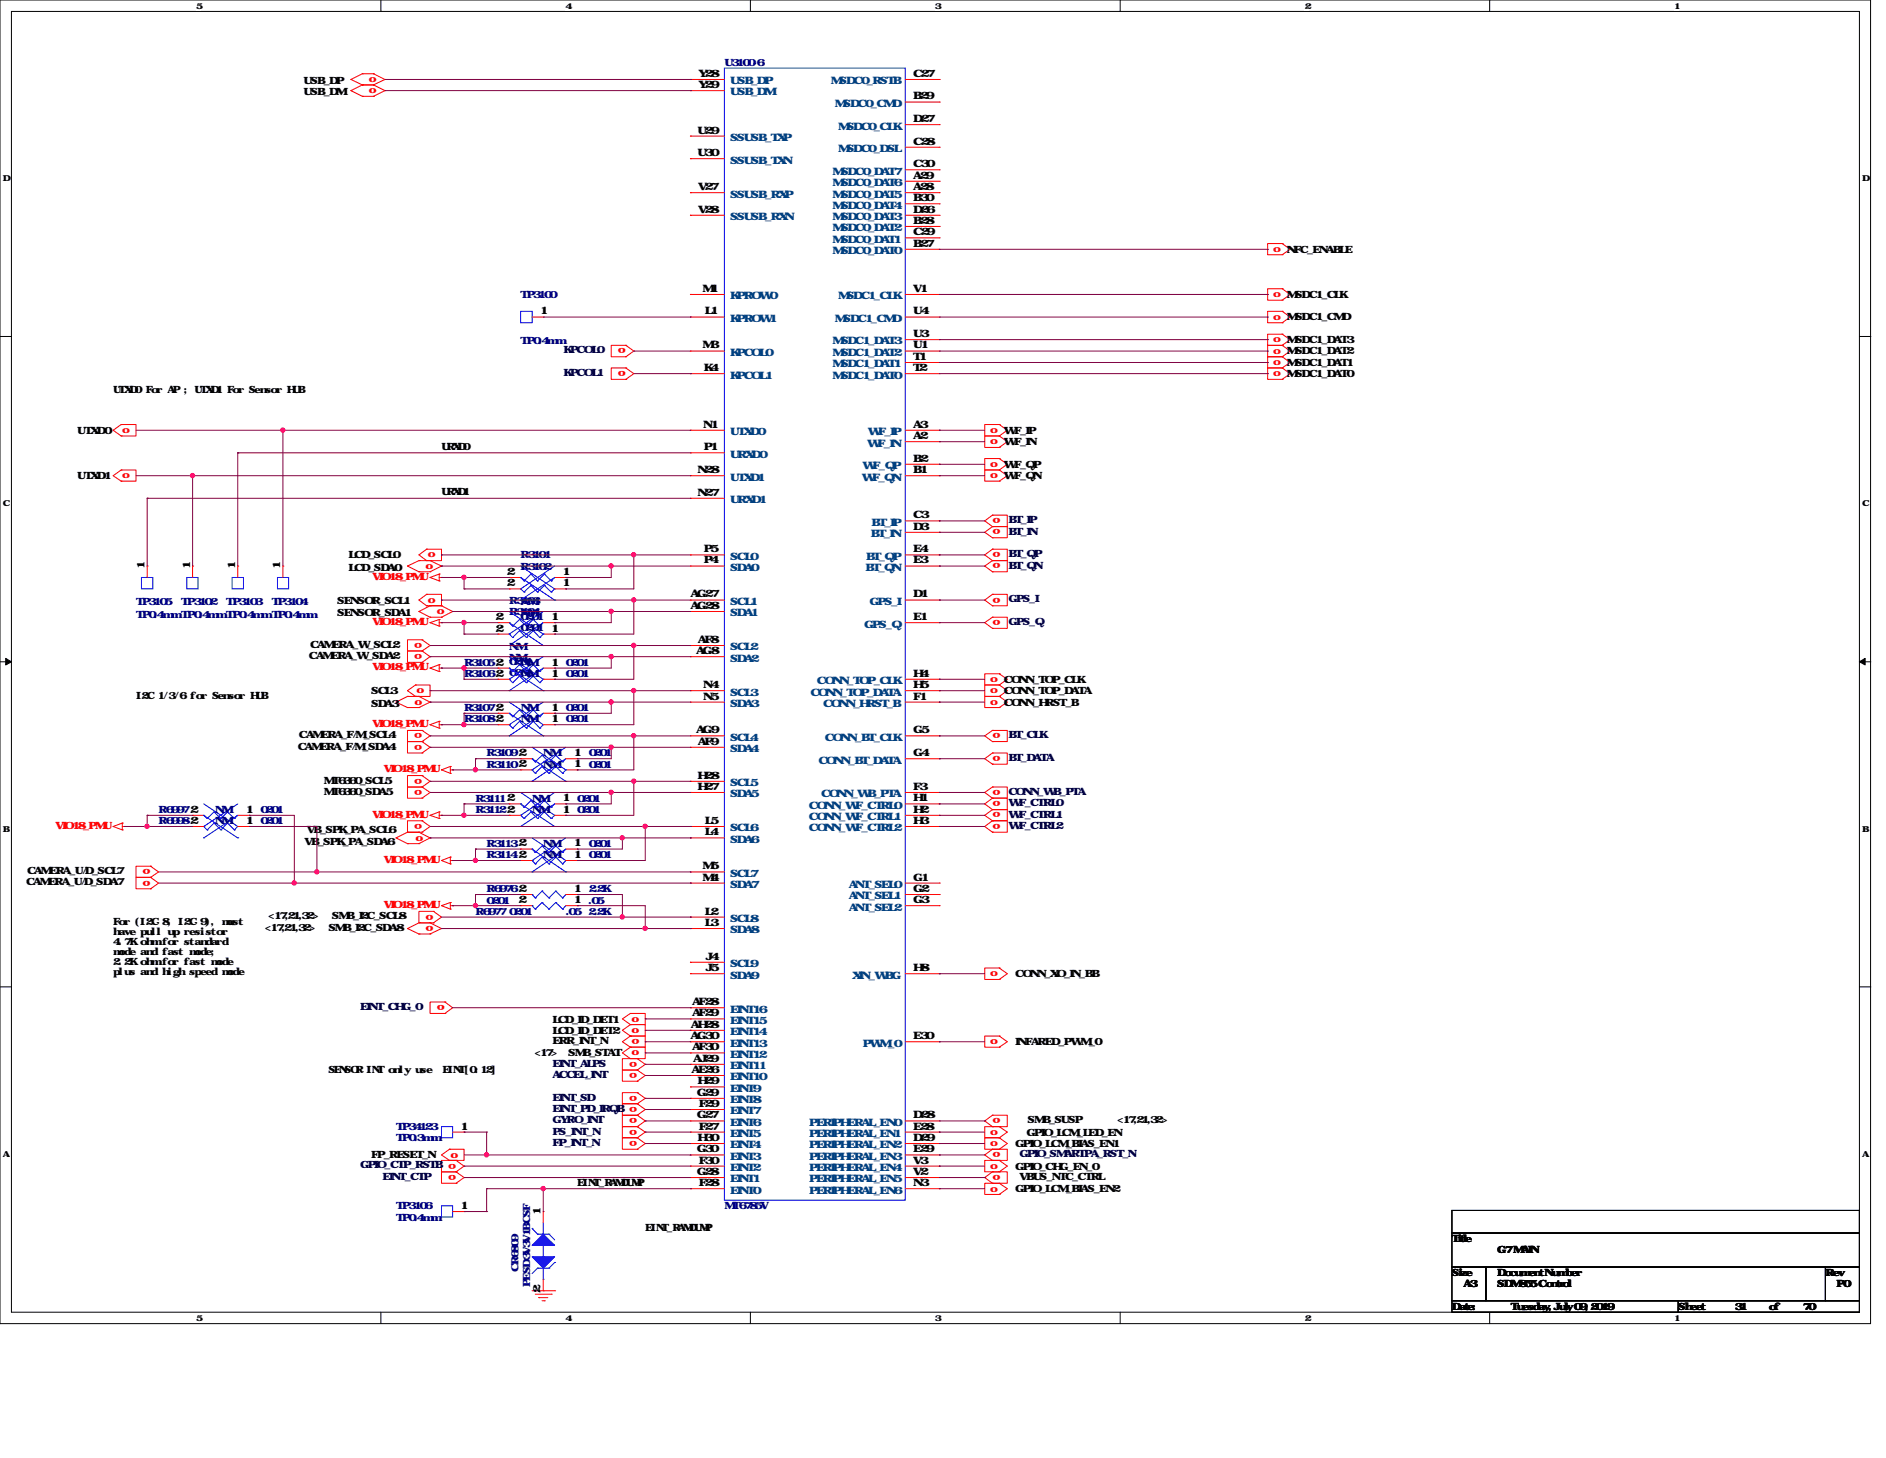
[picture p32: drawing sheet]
<svg xmlns="http://www.w3.org/2000/svg" width="279mm" height="216mm" viewBox="0 0 279 216" stroke-linecap="round" stroke-linejoin="round" font-family="sans-serif">
<defs><g id="words">
<g font-size="1.5">
<text x="103.5" y="11.4">Y28</text>
<text x="135.3" y="11.4">C27</text>
<text x="45" y="12.4">USB_DP</text>
<text x="45" y="14.1">USB_DM</text>
<text x="103.5" y="13">Y29</text>
<text x="135.3" y="14.7">B29</text>
<text x="103.3" y="19.8">U29</text>
<text x="103.3" y="23.1">U30</text>
<text x="135.3" y="18.1">D27</text>
<text x="135.3" y="21.4">C28</text>
<text x="103.4" y="28.2">V27</text>
<text x="135.3" y="24.8">C30</text>
<text x="135.3" y="26.5">A29</text>
<text x="135.3" y="28.2">A28</text>
<text x="135.3" y="29.8">B30</text>
<text x="103.4" y="31.5">V28</text>
<text x="135.3" y="31.5">D26</text>
<text x="135.3" y="33.1">B28</text>
<text x="135.3" y="34.8">C29</text>
<text x="135.3" y="36.5">B27</text>
<text x="190.6" y="37.4">NFC_ENABLE</text>
<text x="80" y="46.6">1</text>
<text x="104.1" y="43.2">M1</text>
<text x="104.4" y="46.6">L1</text>
<text x="135.3" y="43.2">V1</text>
<text x="135.3" y="46.6">U4</text>
<text x="190.6" y="44.1">MSDC1_CLK</text>
<text x="190.6" y="47.5">MSDC1_CMD</text>
<text x="104.1" y="51.6">M3</text>
<text x="135.3" y="49.9">U3</text>
<text x="135.3" y="51.6">U1</text>
<text x="135.3" y="53.3">T1</text>
<text x="190.6" y="50.8">MSDC1_DAT3</text>
<text x="190.6" y="52.5">MSDC1_DAT2</text>
<text x="16.8" y="58.3">UTXD0 For AP ; UTXD1 For Sensor HUB</text>
<text x="104.3" y="54.9">K4</text>
<text x="135.3" y="54.9">T2</text>
<text x="190.6" y="54.2">MSDC1_DAT1</text>
<text x="190.6" y="55.8">MSDC1_DAT0</text>
<text x="11.4" y="64.2">UTXD0</text>
<text x="104.2" y="63.3">N1</text>
<text x="135.3" y="63.3">A3</text>
<text x="135.3" y="65">A2</text>
<text x="148.7" y="64.2">WF_IP</text>
<text x="148.7" y="65.9">WF_IN</text>
<text x="11.4" y="71">UTXD1</text>
<text x="65.4" y="66.6">URXD0</text>
<text x="103.3" y="70.1">N28</text>
<text x="104.3" y="66.7">P1</text>
<text x="135.3" y="70.1">B1</text>
<text x="135.3" y="68.4">B2</text>
<text x="148.7" y="69.3">WF_QP</text>
<text x="148.7" y="71">WF_QN</text>
<text x="65.4" y="73.3">URXD1</text>
<text x="103.3" y="73.4">N27</text>
<text x="135.3" y="76.8">C3</text>
<text x="51.6" y="82.7">LCD_SCL0</text>
<text x="104.3" y="83.4">P4</text>
<text x="104.3" y="81.8">P5</text>
<text x="135.3" y="78.4">D3</text>
<text x="135.3" y="81.8">E4</text>
<text x="135.3" y="83.4">E3</text>
<text x="21.4" y="84.3" transform="rotate(-90 21.4 84.3)">1</text>
<text x="28.2" y="84.3" transform="rotate(-90 28.2 84.3)">1</text>
<text x="34.8" y="84.3" transform="rotate(-90 34.8 84.3)">1</text>
<text x="41.5" y="84.3" transform="rotate(-90 41.5 84.3)">1</text>
<text x="50" y="89.4">SENSOR_SCL1</text>
<text x="51.6" y="84.5">LCD_SDA0</text>
<text x="75.1" y="85.1">2</text>
<text x="75.1" y="86.8">2</text>
<text x="83.4" y="85.1">1</text>
<text x="83.4" y="86.8">1</text>
<text x="102.3" y="88.5">AG27</text>
<text x="135.3" y="88.5">D1</text>
<text x="45.9" y="95.9">CAMERA_W_SCL2</text>
<text x="50" y="91.2">SENSOR_SDA1</text>
<text x="73.4" y="93.5">2</text>
<text x="73.4" y="91.8">2</text>
<text x="81.7" y="93.5">1</text>
<text x="81.7" y="91.8">1</text>
<text x="102.3" y="90.2">AG28</text>
<text x="103.4" y="95.2">AF8</text>
<text x="135.3" y="91.8">E1</text>
<text x="45.8" y="97.6">CAMERA_W_SDA2</text>
<text x="73.4" y="98.6">2</text>
<text x="81.7" y="98.6">1</text>
<text x="81.7" y="100.2">1</text>
<text x="103.1" y="96.9">AG8</text>
<text x="104.2" y="101.9">N4</text>
<text x="135.3" y="100.2">H4</text>
<text x="135.3" y="101.9">H5</text>
<text x="148.7" y="101.1">CONN_TOP_CLK</text>
<text x="20.2" y="103.5">I2C 1/3/6 for Sensor HUB</text>
<text x="55" y="102.8">SCL3</text>
<text x="55" y="104.6">SDA3</text>
<text x="73.4" y="105.2">2</text>
<text x="81.7" y="105.2">1</text>
<text x="81.7" y="106.9">1</text>
<text x="104.2" y="103.6">N5</text>
<text x="135.3" y="103.6">F1</text>
<text x="148.7" y="102.8">CONN_TOP_DATA</text>
<text x="148.7" y="104.5">CONN_HRST_B</text>
<text x="44.1" y="111">CAMERA_F/M_SDA4</text>
<text x="44.3" y="109.3">CAMERA_F/M_SCL4</text>
<text x="76.8" y="113.6">2</text>
<text x="76.8" y="112">2</text>
<text x="85" y="113.6">1</text>
<text x="85" y="112">1</text>
<text x="103.1" y="108.6">AG9</text>
<text x="103.4" y="110.3">AF9</text>
<text x="135.3" y="108.6">G5</text>
<text x="135.3" y="112">G4</text>
<text x="48" y="116">MT6360_SCL5</text>
<text x="48" y="117.7">MT6360_SDA5</text>
<text x="75.1" y="118.7">2</text>
<text x="83.4" y="118.7">1</text>
<text x="103.3" y="117">H27</text>
<text x="103.3" y="115.3">H28</text>
<text x="135.3" y="117">F3</text>
<text x="135.3" y="118.7">H1</text>
<text x="28.2" y="120.4">2</text>
<text x="36.4" y="120.4">1</text>
<text x="36.4" y="122">1</text>
<text x="45.1" y="125.1">VB_SPK_PA_SDA6</text>
<text x="45.5" y="123.4">VB_SPK_PA_SCL6</text>
<text x="75.1" y="120.4">2</text>
<text x="76.8" y="125.3">2</text>
<text x="83.4" y="120.4">1</text>
<text x="85" y="125.3">1</text>
<text x="104.4" y="123.7">L4</text>
<text x="104.4" y="122">L5</text>
<text x="135.3" y="120.4">H2</text>
<text x="135.3" y="122">H3</text>
<text x="3.9" y="131.1">CAMERA_U/D_SDA7</text>
<text x="4" y="129.5">CAMERA_U/D_SCL7</text>
<text x="76.8" y="127">2</text>
<text x="85" y="127">1</text>
<text x="104.1" y="128.7">M5</text>
<text x="104.1" y="130.4">M4</text>
<text x="135.3" y="130.4">G1</text>
<text x="16.8" y="137">For (I2C-8, I2C-9), m</text>
<text x="33.7" y="137">ust</text>
<text x="39.2" y="137.8">&lt;17,21,32&gt;</text>
<text x="39.8" y="136.1">&lt;17,21,32&gt;</text>
<text x="48.6" y="137.8">SMB_I2C_SDA8</text>
<text x="49.1" y="136.1">SMB_I2C_SCL8</text>
<text x="76.8" y="133.7">2</text>
<text x="85" y="132.1">1</text>
<text x="85" y="133.7">1</text>
<text x="104.4" y="135.4">L2</text>
<text x="104.4" y="137.1">L3</text>
<text x="135.3" y="132.1">G2</text>
<text x="135.3" y="133.7">G3</text>
<text x="16.8" y="138.5">have pull up resistor</text>
<text x="16.8" y="140">4.7K ohmfor standard</text>
<text x="16.8" y="141.5">m</text>
<text x="16.8" y="143">2.2K ohmfor fast m</text>
<text x="17.6" y="141.5">ode and fast m</text>
<text x="28.8" y="141.5">ode;</text>
<text x="32" y="143">ode</text>
<text x="104.5" y="142.1">J4</text>
<text x="104.5" y="143.8">J5</text>
<text x="135.3" y="143.8">H8</text>
<text x="16.8" y="144.4">plus and high speed m</text>
<text x="33.7" y="144.4">ode</text>
<text x="102.5" y="148.8">AF28</text>
<text x="150.4" y="144.7">CONN_XO_IN_BB</text>
<text x="81.8" y="151.4">LCD_ID_DET1</text>
<text x="81.8" y="153.1">LCD_ID_DET2</text>
<text x="81.8" y="154.6">ERR_INT_N</text>
<text x="102.3" y="153.9">AG30</text>
<text x="102.4" y="152.2">AH28</text>
<text x="102.5" y="150.5">AF29</text>
<text x="102.5" y="155.5">AF30</text>
<text x="135.3" y="153.9">E30</text>
<text x="150.4" y="154.8">INFARED_PWM_0</text>
<text x="48.6" y="158.8">SENSOR INT only use</text>
<text x="65.5" y="158.8">EINT[0:12]</text>
<text x="79.2" y="156.4">&lt;17&gt;</text>
<text x="84.2" y="156.4">SMB_STAT</text>
<text x="102.4" y="158.9">AE26</text>
<text x="102.7" y="157.2">AJ29</text>
<text x="103.3" y="160.6">H29</text>
<text x="68.2" y="167.3">1</text>
<text x="103.3" y="162.3">G29</text>
<text x="103.3" y="165.6">G27</text>
<text x="103.5" y="163.9">F29</text>
<text x="103.5" y="167.3">F27</text>
<text x="135.3" y="165.6">D28</text>
<text x="135.3" y="167.3">E28</text>
<text x="152.2" y="166.3">SMB_SUSP</text>
<text x="165.5" y="166.3">&lt;17,21,32&gt;</text>
<text x="55" y="171.5">FP_RESET_N</text>
<text x="103.3" y="170.6">G30</text>
<text x="103.3" y="174">G28</text>
<text x="103.3" y="169">H30</text>
<text x="103.5" y="172.3">F30</text>
<text x="135.3" y="169">D29</text>
<text x="135.3" y="170.6">E29</text>
<text x="135.3" y="172.3">V3</text>
<text x="135.3" y="174">V2</text>
<text x="150.4" y="169.8">GPIO_LCM_BIAS_EN1</text>
<text x="150.4" y="173.2">GPIO_CHG_EN_0</text>
<text x="152.1" y="168.2">GPIO_LCM_LED_EN</text>
<text x="68.2" y="179">1</text>
<text x="80.1" y="179.9" transform="rotate(-90 80.1 179.9)">1</text>
<text x="85.5" y="175.6">EINT_RAMDUMP</text>
<text x="103.5" y="175.6">F28</text>
<text x="135.3" y="175.6">N3</text>
<text x="150.4" y="176.6">GPIO_LCM_BIAS_EN2</text>
<text x="151" y="174.7">VBUS_NTC_CTRL</text>
<text x="95.6" y="182.3">EINT_RAMDUMP</text>
<text x="215.1" y="183.9">Title</text>
<text x="221.8" y="185.6">G7 MAIN</text>
<text x="80.1" y="191.5" transform="rotate(-90 80.1 191.5)">2</text>
<text x="215.1" y="189">Size</text>
<text x="216.8" y="190.6">A3</text>
<text x="221.8" y="190.6">SDM855 Control</text>
<text x="221.8" y="189">Document Number</text>
<text x="270.4" y="189">Rev</text>
<text x="272.1" y="190.6">P0</text>
<text x="215.1" y="194">Date:</text>
<text x="223.8" y="194">Tuesday, July 09, 2019</text>
<text x="248.6" y="194">Sheet</text>
<text x="257" y="194">31</text>
<text x="262" y="194">of</text>
<text x="267.1" y="194">70</text>
</g>
<g font-size="1.5" fill="#000080">
<text x="107.3" y="9.7">U3100-6</text>
<text x="77.1" y="44.1">TP3100</text>
<text x="77.1" y="51">TP0.4mm</text>
<text x="77.1" y="82.7">R3101</text>
<text x="20.2" y="89.5">TP3105</text>
<text x="26.8" y="89.5">TP3102</text>
<text x="33.5" y="89.5">TP3103</text>
<text x="40.3" y="89.5">TP3104</text>
<text x="75.4" y="89.4">R3103</text>
<text x="77.1" y="89.5">NM</text>
<text x="77.1" y="84.4">R3102</text>
<text x="20.2" y="91.6">TP0.4mmTP0.4mmTP0.4mm TP0.4mm</text>
<text x="75.4" y="91.1">R3104</text>
<text x="77.1" y="91.7">0201</text>
<text x="77.1" y="91.2">NM</text>
<text x="77.1" y="93.4">0201</text>
<text x="68.7" y="98.6">R3105</text>
<text x="68.7" y="100.3">R31062</text>
<text x="75.4" y="97.9">NM</text>
<text x="75.4" y="100.1">0201</text>
<text x="75.4" y="96.3">NM</text>
<text x="75.4" y="98.4">0201</text>
<text x="77.1" y="98.6">NM</text>
<text x="77.1" y="100.3">NM</text>
<text x="83.8" y="98.6">0201</text>
<text x="83.8" y="100.3">0201</text>
<text x="68.7" y="105.3">R3107</text>
<text x="68.7" y="107">R31082</text>
<text x="77.1" y="105.3">NM</text>
<text x="77.1" y="107">NM</text>
<text x="83.8" y="105.3">0201</text>
<text x="83.8" y="107">0201</text>
<text x="72.1" y="113.7">R3110</text>
<text x="72.1" y="112">R3109</text>
<text x="80.5" y="113.7">NM</text>
<text x="80.5" y="112">NM</text>
<text x="87.2" y="113.7">0201</text>
<text x="87.2" y="112">0201</text>
<text x="70.4" y="118.7">R3111</text>
<text x="78.8" y="118.7">NM</text>
<text x="85.5" y="118.7">0201</text>
<text x="23.5" y="120.4">R6997</text>
<text x="23.5" y="122.1">R69982</text>
<text x="31.9" y="120.4">NM</text>
<text x="31.9" y="122.1">NM</text>
<text x="38.6" y="120.4">0201</text>
<text x="38.6" y="122.1">0201</text>
<text x="70.4" y="120.4">R3112</text>
<text x="72.1" y="125.4">R3113</text>
<text x="78.8" y="120.4">NM</text>
<text x="80.5" y="125.4">NM</text>
<text x="85.5" y="120.4">0201</text>
<text x="87.2" y="125.4">0201</text>
<text x="72.1" y="127.1">R3114</text>
<text x="80.5" y="127.1">NM</text>
<text x="87.2" y="127.1">0201</text>
<text x="70.4" y="135.5">R6977</text>
<text x="72.1" y="132.1">R69762</text>
<text x="72.1" y="133.8">0201</text>
<text x="75.4" y="135.5">0201</text>
<text x="83.8" y="135.5">.05</text>
<text x="87.2" y="135.5">2.2K</text>
<text x="87.2" y="133.8">.05</text>
<text x="87.2" y="132.1">2.2K</text>
<text x="58.7" y="167.3">TP34123</text>
<text x="58.7" y="169">TP0.3mm</text>
<text x="58.7" y="179.1">TP3106</text>
<text x="107.3" y="179.1">MT6785V</text>
<text x="58.7" y="180.8">TP0.4mm</text>
<text x="76.8" y="188.4" transform="rotate(-90 76.8 188.4)">CR6809</text>
<text x="78.5" y="190.6" transform="rotate(-90 78.5 190.6)">PESD3V3V1BCSF</text>
</g>
<g font-size="1.5" fill="#f00">
<text x="54.7" y="12.2">o</text>
<text x="54.7" y="13.8">o</text>
<text x="188.6" y="37.3">o</text>
<text x="188.6" y="44">o</text>
<text x="188.6" y="47.3">o</text>
<text x="92.7" y="51.6" transform="rotate(-180 92.7 51.6)">o</text>
<text x="188.6" y="50.7">o</text>
<text x="188.6" y="52.4">o</text>
<text x="92.7" y="54.9" transform="rotate(-180 92.7 54.9)">o</text>
<text x="188.6" y="54.1">o</text>
<text x="188.6" y="55.7">o</text>
<text x="18.1" y="64.1">o</text>
<text x="146.7" y="64.1">o</text>
<text x="146.7" y="65.8">o</text>
<text x="18.1" y="70.8">o</text>
<text x="146.7" y="69.1">o</text>
<text x="146.7" y="70.8">o</text>
<text x="148.2" y="76.8" transform="rotate(-180 148.2 76.8)">o</text>
<text x="63.4" y="82.6">o</text>
<text x="148.2" y="78.4" transform="rotate(-180 148.2 78.4)">o</text>
<text x="148.2" y="81.8" transform="rotate(-180 148.2 81.8)">o</text>
<text x="148.2" y="83.4" transform="rotate(-180 148.2 83.4)">o</text>
<text x="55.2" y="85.9">VIO18_PMU</text>
<text x="63" y="84.2">o</text>
<text x="63.4" y="89.2">o</text>
<text x="148.2" y="88.5" transform="rotate(-180 148.2 88.5)">o</text>
<text x="55.2" y="92.6">VIO18_PMU</text>
<text x="62.5" y="95.2" transform="rotate(-180 62.5 95.2)">o</text>
<text x="64.7" y="90.9">o</text>
<text x="148.2" y="91.8" transform="rotate(-180 148.2 91.8)">o</text>
<text x="55.2" y="99.3">VIO18_PMU</text>
<text x="62.5" y="96.9" transform="rotate(-180 62.5 96.9)">o</text>
<text x="146.7" y="101">o</text>
<text x="55.2" y="107.7">VIO18_PMU</text>
<text x="61.4" y="104.4">o</text>
<text x="61.7" y="102.7">o</text>
<text x="146.7" y="102.7">o</text>
<text x="146.7" y="104.4">o</text>
<text x="62.5" y="108.6" transform="rotate(-180 62.5 108.6)">o</text>
<text x="62.5" y="110.3" transform="rotate(-180 62.5 110.3)">o</text>
<text x="148.2" y="108.6" transform="rotate(-180 148.2 108.6)">o</text>
<text x="148.2" y="111.9" transform="rotate(-180 148.2 111.9)">o</text>
<text x="56.9" y="114.3">VIO18_PMU</text>
<text x="62.5" y="115.3" transform="rotate(-180 62.5 115.3)">o</text>
<text x="62.5" y="117" transform="rotate(-180 62.5 117)">o</text>
<text x="148.2" y="117" transform="rotate(-180 148.2 117)">o</text>
<text x="148.2" y="118.7" transform="rotate(-180 148.2 118.7)">o</text>
<text x="8.2" y="122.7">VIO18_PMU</text>
<text x="55.2" y="121.1">VIO18_PMU</text>
<text x="61.6" y="124.5">o</text>
<text x="62.5" y="122" transform="rotate(-180 62.5 122)">o</text>
<text x="148.2" y="120.3" transform="rotate(-180 148.2 120.3)">o</text>
<text x="148.2" y="122" transform="rotate(-180 148.2 122)">o</text>
<text x="22.3" y="128.7" transform="rotate(-180 22.3 128.7)">o</text>
<text x="22.3" y="130.4" transform="rotate(-180 22.3 130.4)">o</text>
<text x="56.9" y="127.8">VIO18_PMU</text>
<text x="56.9" y="134.5">VIO18_PMU</text>
<text x="64.2" y="135.4" transform="rotate(-180 64.2 135.4)">o</text>
<text x="64.2" y="137.1" transform="rotate(-180 64.2 137.1)">o</text>
<text x="65.9" y="148.8" transform="rotate(-180 65.9 148.8)">o</text>
<text x="146.7" y="144.6">o</text>
<text x="93.6" y="151.3">o</text>
<text x="93.6" y="153">o</text>
<text x="94.7" y="153.8" transform="rotate(-180 94.7 153.8)">o</text>
<text x="146.7" y="154.6">o</text>
<text x="93.6" y="156.3">o</text>
<text x="94.4" y="157.2" transform="rotate(-180 94.4 157.2)">o</text>
<text x="94.4" y="158.9" transform="rotate(-180 94.4 158.9)">o</text>
<text x="94.4" y="162.2" transform="rotate(-180 94.4 162.2)">o</text>
<text x="94.4" y="163.9" transform="rotate(-180 94.4 163.9)">o</text>
<text x="94.4" y="165.6" transform="rotate(-180 94.4 165.6)">o</text>
<text x="94.4" y="167.3" transform="rotate(-180 94.4 167.3)">o</text>
<text x="148.2" y="165.6" transform="rotate(-180 148.2 165.6)">o</text>
<text x="66.7" y="171.4">o</text>
<text x="67.6" y="172.3" transform="rotate(-180 67.6 172.3)">o</text>
<text x="67.6" y="174" transform="rotate(-180 67.6 174)">o</text>
<text x="94.4" y="169" transform="rotate(-180 94.4 169)">o</text>
<text x="146.7" y="168.1">o</text>
<text x="146.7" y="169.7">o</text>
<text x="146.7" y="173.1">o</text>
<text x="148.2" y="170.6" transform="rotate(-180 148.2 170.6)">o</text>
<text x="148.2" y="174" transform="rotate(-180 148.2 174)">o</text>
<text x="146.7" y="176.4">o</text>
</g>
<g font-size="1.5" fill="#004080">
<text x="108.2" y="12.5">USB_DP</text>
<text x="108.2" y="14.1">USB_DM</text>
<text x="123.1" y="12.5">MSDC0_RSTB</text>
<text x="123.7" y="15.8">MSDC0_CMD</text>
<text x="108.2" y="20.9">SSUSB_TXP</text>
<text x="124.2" y="19.2">MSDC0_CLK</text>
<text x="124.2" y="22.5">MSDC0_DSL</text>
<text x="108.2" y="24.2">SSUSB_TXN</text>
<text x="108.2" y="29.3">SSUSB_RXP</text>
<text x="123.3" y="25.9">MSDC0_DAT7</text>
<text x="123.3" y="27.6">MSDC0_DAT6</text>
<text x="123.3" y="29.3">MSDC0_DAT5</text>
<text x="108.2" y="32.6">SSUSB_RXN</text>
<text x="123.3" y="30.9">MSDC0_DAT4</text>
<text x="123.3" y="32.6">MSDC0_DAT3</text>
<text x="123.3" y="34.2">MSDC0_DAT2</text>
<text x="123.3" y="35.9">MSDC0_DAT1</text>
<text x="123.3" y="37.6">MSDC0_DAT0</text>
<text x="108.2" y="44.3">KPROW0</text>
<text x="108.2" y="47.7">KPROW1</text>
<text x="123.7" y="47.7">MSDC1_CMD</text>
<text x="124.2" y="44.3">MSDC1_CLK</text>
<text x="108.2" y="52.7">KPCOL0</text>
<text x="123.3" y="51">MSDC1_DAT3</text>
<text x="123.3" y="52.7">MSDC1_DAT2</text>
<text x="108.2" y="56">KPCOL1</text>
<text x="123.3" y="54.4">MSDC1_DAT1</text>
<text x="123.3" y="56">MSDC1_DAT0</text>
<text x="108.2" y="64.4">UTXD0</text>
<text x="128.6" y="64.4">WF_IP</text>
<text x="108.2" y="67.8">URXD0</text>
<text x="108.2" y="71.2">UTXD1</text>
<text x="127.7" y="71.2">WF_QN</text>
<text x="127.8" y="69.5">WF_QP</text>
<text x="128.5" y="66.1">WF_IN</text>
<text x="108.2" y="74.5">URXD1</text>
<text x="129.1" y="77.9">BT_IP</text>
<text x="108.2" y="82.9">SCL0</text>
<text x="128.3" y="82.9">BT_QP</text>
<text x="129" y="79.5">BT_IN</text>
<text x="108.2" y="84.5">SDA0</text>
<text x="108.2" y="89.6">SCL1</text>
<text x="128.2" y="84.5">BT_QN</text>
<text x="128.8" y="89.6">GPS_I</text>
<text x="108.2" y="91.3">SDA1</text>
<text x="128" y="92.9">GPS_Q</text>
<text x="108.2" y="96.3">SCL2</text>
<text x="108.2" y="98">SDA2</text>
<text x="121" y="101.3">CONN_TOP_CLK</text>
<text x="108.2" y="104.7">SDA3</text>
<text x="108.2" y="103">SCL3</text>
<text x="120.1" y="103">CONN_TOP_DATA</text>
<text x="122" y="104.7">CONN_HRST_B</text>
<text x="108.2" y="111.4">SDA4</text>
<text x="108.2" y="109.7">SCL4</text>
<text x="121.2" y="113.1">CONN_BT_DATA</text>
<text x="122.2" y="109.7">CONN_BT_CLK</text>
<text x="108.2" y="118.1">SDA5</text>
<text x="108.2" y="116.4">SCL5</text>
<text x="119.8" y="119.8">CONN_WF_CTRL0</text>
<text x="121.7" y="118.1">CONN_WB_PTA</text>
<text x="108.2" y="124.8">SDA6</text>
<text x="108.2" y="123.1">SCL6</text>
<text x="119.8" y="121.5">CONN_WF_CTRL1</text>
<text x="119.8" y="123.1">CONN_WF_CTRL2</text>
<text x="108.2" y="129.8">SCL7</text>
<text x="108.2" y="131.5">SDA7</text>
<text x="125.7" y="131.5">ANT_SEL0</text>
<text x="108.2" y="136.5">SCL8</text>
<text x="125.7" y="133.2">ANT_SEL1</text>
<text x="125.7" y="134.8">ANT_SEL2</text>
<text x="108.2" y="138.2">SDA8</text>
<text x="108.2" y="143.2">SCL9</text>
<text x="108.2" y="149.9">EINT16</text>
<text x="108.2" y="144.9">SDA9</text>
<text x="126.2" y="144.9">XIN_WBG</text>
<text x="108.2" y="151.6">EINT15</text>
<text x="108.2" y="153.3">EINT14</text>
<text x="108.2" y="155">EINT13</text>
<text x="127.8" y="155">PWM_0</text>
<text x="108.2" y="156.6">EINT12</text>
<text x="108.2" y="158.3">EINT11</text>
<text x="108.2" y="160">EINT10</text>
<text x="108.2" y="161.7">EINT9</text>
<text x="108.2" y="163.4">EINT8</text>
<text x="108.2" y="165">EINT7</text>
<text x="108.2" y="166.7">EINT6</text>
<text x="119.9" y="166.7">PERIPHERAL_EN0</text>
<text x="108.2" y="168.4">EINT5</text>
<text x="108.2" y="170.1">EINT4</text>
<text x="108.2" y="171.7">EINT3</text>
<text x="108.2" y="173.4">EINT2</text>
<text x="119.9" y="168.4">PERIPHERAL_EN1</text>
<text x="119.9" y="170.1">PERIPHERAL_EN2</text>
<text x="119.9" y="171.7">PERIPHERAL_EN3</text>
<text x="119.9" y="173.4">PERIPHERAL_EN4</text>
<text x="108.2" y="175.1">EINT1</text>
<text x="108.2" y="176.7">EINT0</text>
<text x="119.9" y="175.1">PERIPHERAL_EN5</text>
<text x="119.9" y="176.7">PERIPHERAL_EN6</text>
</g>
<g font-size="1.5" fill="#000040">
<text x="83.5" y="52.3">KPCOL0</text>
<text x="83.5" y="55.7">KPCOL1</text>
<text x="149.4" y="77.5">BT_IP</text>
<text x="149.4" y="79.2">BT_IN</text>
<text x="149.4" y="82.5">BT_QP</text>
<text x="149.4" y="84.2">BT_QN</text>
<text x="149.4" y="89.2">GPS_I</text>
<text x="149.4" y="92.6">GPS_Q</text>
<text x="149.4" y="109.3">BT_CLK</text>
<text x="149.4" y="112.7">BT_DATA</text>
<text x="149.4" y="117.7">CONN_WB_PTA</text>
<text x="149.4" y="119.4">WF_CTRL0</text>
<text x="149.4" y="121.1">WF_CTRL1</text>
<text x="149.4" y="122.7">WF_CTRL2</text>
<text x="53.3" y="149.6">EINT_CHG_0</text>
<text x="81.8" y="157.9">EINT_ALPS</text>
<text x="81.8" y="159.6">ACCEL_INT</text>
<text x="81.8" y="163">EINT_SD</text>
<text x="81.8" y="164.6">EINT_PD_IRQB</text>
<text x="81.8" y="166.3">GYRO_INT</text>
<text x="53.3" y="173">GPIO_CTP_RSTB</text>
<text x="81.8" y="169.7">FP_INT_N</text>
<text x="81.8" y="168">PS_INT_N</text>
<text x="151" y="171.4">GPIO_SMARTPA_RST_N</text>
<text x="56.7" y="174.7">EINT_CTP</text>
</g>
<g font-size="1.2">
<text x="29" y="1.3">5</text>
<text x="83.8" y="1.3">4</text>
<text x="138.5" y="1.3">3</text>
<text x="193.3" y="1.3">2</text>
<text x="248" y="1.3">1</text>
<text x=".4" y="26.8">D</text>
<text x="275.9" y="26.8">D</text>
<text x=".4" y="75">C</text>
<text x="275.9" y="75">C</text>
<text x=".4" y="123.1">B</text>
<text x="275.9" y="123.1">B</text>
<text x=".4" y="171.3">A</text>
<text x="275.9" y="171.3">A</text>
<text x="29" y="195.6">5</text>
<text x="83.8" y="195.6">4</text>
<text x="138.5" y="195.6">3</text>
<text x="193.3" y="195.6">2</text>
<text x="248" y="195.6">1</text>
</g>
</g></defs>
<path d="M0 0h277.1v196h-277.1zM1.7 1.7h273.8v192.6h-273.8z" fill="none" stroke="#000" stroke-width=".15"/>
<g fill="#fff">
<path d="M29 .2h.7v1.3h-.7z"/>
<path d="M29 194.5h.7v1.3h-.7z"/>
</g>
<path d="M56.4 0v1.7M56.4 194.3v1.7" fill="none" stroke="#000" stroke-width=".15"/>
<g fill="#fff">
<path d="M83.8 .2h.6v1.3h-.6z"/>
<path d="M83.8 194.5h.6v1.3h-.6z"/>
</g>
<path d="M111.2 0v1.7M111.2 194.3v1.7" fill="none" stroke="#000" stroke-width=".15"/>
<g fill="#fff">
<path d="M138.5 .2h.6v1.3h-.6z"/>
<path d="M138.5 194.5h.6v1.3h-.6z"/>
</g>
<path d="M165.9 0v1.7M165.9 194.3v1.7" fill="none" stroke="#000" stroke-width=".15"/>
<g fill="#fff">
<path d="M193.3 .2h.6v1.3h-.6z"/>
<path d="M193.3 194.5h.6v1.3h-.6z"/>
</g>
<path d="M220.7 0v1.7M220.7 194.3v1.7" fill="none" stroke="#000" stroke-width=".15"/>
<g fill="#fff">
<path d="M248 .2h.7v1.3h-.7z"/>
<path d="M248 194.5h.7v1.3h-.7z"/>
<path d="M.4 25.7h.9v1.4h-.9z"/>
<path d="M275.9 25.7h.8v1.4h-.8z"/>
<path d="M.4 73.9h.9v1.3h-.9z"/>
<path d="M275.9 73.9h.8v1.3h-.8z"/>
</g>
<path d="M0 49.8h1.7M275.5 49.8h1.7" fill="none" stroke="#000" stroke-width=".15"/>
<g fill="#fff">
<path d="M.4 122h.8v1.4h-.8z"/>
<path d="M275.9 122h.7v1.4h-.7z"/>
</g>
<path d="M0 98h1.7M275.5 98h1.7" fill="none" stroke="#000" stroke-width=".15"/>
<path d="M.8 97.5l.9 .5-.9 .5zM275.5 98l.8-.5v1z" fill="#000" stroke="#000" stroke-width=".15"/>
<g fill="#fff">
<path d="M.4 170.2h.8v1.3h-.8z"/>
<path d="M275.9 170.2h.7v1.3h-.7z"/>
</g>
<path d="M0 146.1h1.7M275.5 146.1h1.7M215.1 179.2h60.4v3.4h-60.4zM215.1 182.6h60.4v5h-60.4zM215.1 187.6h5v5h-5zM215.1 192.6h33.5v1.7h-33.5zM220.1 187.6h50.3v5h-50.3zM248.6 192.6h26.9v1.7h-26.9zM270.4 187.6h5.1v5h-5.1z" fill="none" stroke="#000" stroke-width=".15"/>
<g fill="none" stroke="#f00" stroke-width=".15">
<path d="M52 11.8h.1M52 13.4h.1M52 11.8l1.7 .8M52 13.4l1.7 .9M53.7 10.9h.1M53.7 12.6h.1M53.7 14.3h.1M53.7 10.9h1.6M53.7 10.9l-1.7 .9M53.7 12.6h1.6M53.7 12.6l-1.7 .8M53.7 14.3h1.6"/>
<path d="M55.3 10.9h.1M55.3 12.6h.1M55.3 14.3h.1M55.3 10.9l1.7 .9M55.3 12.6l1.7 .8M57 11.8h.1M57 13.4h.1M57 11.8l-1.7 .8M57 13.4l-1.7 .9M102.3 11.8h.1M102.3 13.4h.1M102.3 11.8h5"/>
<path d="M102.3 13.4h5M134.1 11.8h5M134.1 15.1h5M134.1 18.5h5M139.1 11.8h.1M139.1 15.1h.1M139.1 18.5h.1M102.3 20.2h.1M102.3 23.5h.1M102.3 28.5h.1M102.3 31.9h.1M102.3 28.5h5"/>
<path d="M102.3 31.9h5M102.3 20.2h5M102.3 23.5h5M134.1 21.8h5M134.1 25.1h5M134.1 26.8h5M134.1 28.5h5M134.1 30.2h5M134.1 31.9h5M134.1 33.5h5M134.1 35.2h5M134.1 36.9h5"/>
<path d="M139.1 21.8h.1M139.1 25.1h.1M139.1 26.8h.1M139.1 28.5h.1M139.1 30.2h.1M139.1 31.9h.1M139.1 33.5h.1M139.1 35.2h.1M139.1 36.9h.1M189.9 36.1h.1M189.9 37.7h.1M189.9 36.1h-2.1v1.6h2.1"/>
<path d="M189.9 36.1l1.2 .8-1.2 .8M78.8 46.9h1.7M80.5 46.9h.1M92.7 52.8h.1M92.7 51.1h.1M92.7 51.1h-2.1v1.7h2.1M92.7 56.2h.1M92.7 54.5h.1M92.7 54.5h-2.1v1.7h2.1M92.7 51.1l1.2 .9-1.2 .8M92.7 54.5l1.2 .8-1.2 .9M102.3 43.6h.1"/>
<path d="M102.3 46.9h.1M102.3 52h.1M102.3 55.3h.1M102.3 43.6h5M102.3 46.9h5M102.3 52h5M102.3 55.3h5M134.1 43.6h5M134.1 46.9h5M134.1 50.3h5M134.1 52h5M134.1 53.7h5"/>
<path d="M134.1 55.3h5M139.1 43.6h.1M139.1 46.9h.1M139.1 50.3h.1M139.1 52h.1M139.1 53.7h.1M139.1 55.3h.1M189.9 42.8h.1M189.9 44.4h.1M189.9 42.8h-2.1v1.6h2.1M189.9 46.1h.1M189.9 47.8h.1"/>
<path d="M189.9 46.1h-2.1v1.7h2.1M189.9 49.5h.1M189.9 51.1h.1M189.9 49.5h-2.1v1.6h2.1M189.9 52.8h.1M189.9 51.1h-2.1v1.7h2.1M189.9 54.5h.1M189.9 52.8h-2.1v1.7h2.1M189.9 56.2h.1M189.9 54.5h-2.1v1.7h2.1M189.9 42.8l1.2 .8-1.2 .8M189.9 46.1l1.2 .8-1.2 .9"/>
<path d="M189.9 49.5l1.2 .8-1.2 .8M189.9 51.1l1.2 .9-1.2 .8M189.9 52.8l1.2 .9-1.2 .8M189.9 54.5l1.2 .8-1.2 .9M17.9 62.9h.1M17.9 64.6h.1M17.9 62.9h2.3v1.7h-2.3M17.9 69.6h.1M17.9 71.2h.1M17.9 69.6h2.3v1.6h-2.3M17.9 62.9l-1.1 .8 1.1 .9M17.9 69.6l-1.1 .8 1.1 .8"/>
<path d="M102.3 63.7h.1M102.3 67.1h.1M102.3 70.4h.1M102.3 73.8h.1M102.3 63.7h5M102.3 67.1h5M102.3 70.4h5M102.3 73.8h5M134.1 63.7h5M134.1 70.4h5M134.1 65.4h5M134.1 68.7h5"/>
<path d="M134.1 77.1h5M134.1 78.8h5M139.1 70.4h.1M139.1 63.7h.1M139.1 65.4h.1M139.1 68.7h.1M139.1 77.1h.1M139.1 78.8h.1M147 78h.1M147 76.3h.1M147 76.3h2.2v1.7h-2.2M147 79.6h.1"/>
<path d="M147 78h2.2v1.6h-2.2M147 76.3l-1.1 .8 1.1 .9M147 78l-1.1 .8 1.1 .8M148 62.9h.1M148 64.6h.1M148 62.9h-2.1v1.7h2.1M148 66.3h.1M148 64.6h-2.1v1.7h2.1M148 67.9h.1M148 69.6h.1M148 67.9h-2.1v1.7h2.1M148 71.2h.1"/>
<path d="M148 69.6h-2.1v1.6h2.1M148 62.9l1.2 .8-1.2 .9M148 64.6l1.2 .8-1.2 .9M148 67.9l1.2 .8-1.2 .9M148 69.6l1.2 .8-1.2 .8M21.8 83.8h.1M21.8 83.8v1.7M28.5 83.8h.1M28.5 83.8v1.7M35.2 83.8h.1M35.2 83.8v1.7M41.9 83.8h.1"/>
<path d="M41.9 83.8v1.7M60.4 83.8h.1M60.4 83.8l1.7 .9M62.1 83h.1M62.1 84.7h.1M62.1 90.6h.1M62.1 83h1.6M62.1 83l-1.7 .8M62.1 84.7h1.6M62.1 90.6l1.6 .8M62.5 96.4h.1M62.5 94.7h.1"/>
<path d="M62.5 94.7h-2.1v1.7h2.1M62.5 98.1h.1M62.5 96.4h-2.1v1.7h2.1M62.5 96.4l1.2 .8-1.2 .9M62.5 94.7l1.2 .9-1.2 .8M63.2 81.3h.1M63.2 83h.1M63.2 81.3h2.2v1.7h-2.2M63.2 88h.1M63.2 89.7h.1M63.2 88h2.2v1.7h-2.2M63.2 81.3l-1.1 .9 1.1 .8"/>
<path d="M63.2 88l-1.1 .9 1.1 .8M63.7 85.5h.1M63.7 92.2h.1M63.7 98.9h.1M63.7 83h.1M63.7 84.7h.1M63.7 89.7h.1M63.7 91.4h.1M63.7 85.5l1.4 .5M63.7 92.2l1.4 .5M63.7 98.9l1.4 .5M63.7 83l1.7 .8"/>
<path d="M63.7 89.7h1.7M63.7 89.7l-1.6 .9M63.7 91.4h1.7M65.1 86h.1M65.1 85h.1M65.1 92.7h.1M65.1 91.7h.1M65.1 99.4h.1M65.1 98.4h.1M65.1 85v1M65.1 91.7v1M65.1 98.4v1"/>
<path d="M65.1 85.5h.3M65.1 85l-1.4 .5M65.1 92.2h.3M65.1 91.7l-1.4 .5M65.1 98.9h.3M65.1 98.4l-1.4 .5M65.4 85.5h.1M65.4 92.2h.1M65.4 98.9h.1M65.4 83.8h.1M65.4 89.7h.1M65.4 91.4h.1"/>
<path d="M65.4 83.8l-1.7 .9M65.4 89.7l1.7 .9M67.1 90.6h.1M67.1 90.6l-1.7 .8M73.8 93.9h.1M73.8 98.9h.1M73.8 92.2h.1M73.8 92.2h1.6M73.8 98.9h1.6M73.8 93.9h1.6M75.4 85.5h.1M75.4 87.2h.1"/>
<path d="M75.4 85.5h1.7M75.4 87.2h1.7M80.5 92.2h1.7M80.5 98.9h1.7M80.5 93.9h1.7M82.2 93.9h.1M82.2 98.9h.1M82.2 92.2h.1M82.2 85.5h1.6M82.2 87.2h1.6M83.8 85.5h.1M83.8 87.2h.1"/>
<path d="M102.3 83.8h.1M102.3 82.2h.1M102.3 88.9h.1M102.3 90.6h.1M102.3 95.6h.1M102.3 97.2h.1M102.3 83.8h5M102.3 82.2h5M102.3 88.9h5M102.3 90.6h5M102.3 95.6h5M102.3 97.2h5"/>
<path d="M134.1 92.2h5M134.1 83.8h5M134.1 82.2h5M134.1 88.9h5M139.1 82.2h.1M139.1 83.8h.1M139.1 88.9h.1M139.1 92.2h.1M147 83h.1M147 81.3h.1M147 81.3h2.2v1.7h-2.2M147 84.7h.1"/>
<path d="M147 83h2.2v1.7h-2.2M147 89.7h.1M147 88h.1M147 88h2.2v1.7h-2.2M147 93h.1M147 91.4h.1M147 91.4h2.2v1.6h-2.2M147 81.3l-1.1 .9 1.1 .8M147 83l-1.1 .8 1.1 .9M147 88l-1.1 .9 1.1 .8M147 91.4l-1.1 .8 1.1 .8M148 99.8h.1"/>
<path d="M148 99.8h-2.1v1.6h2.1M148 99.8l1.2 .8-1.2 .8M58.7 104h.1M58.7 104l1.7 .8M60.4 103.1h.1M60.4 104.8h.1M60.4 103.1h1.7M60.4 103.1l-1.7 .9M60.4 104.8h1.7M61.6 101.4h.1M61.6 103.1h.1M61.6 101.4h2.1v1.7h-2.1"/>
<path d="M61.6 101.4l-1.2 .9 1.2 .8M62.1 103.1h.1M62.1 104.8h.1M62.1 103.1l1.6 .9M62.5 109.8h.1M62.5 108.2h.1M62.5 108.2h-2.1v1.6h2.1M62.5 111.5h.1M62.5 109.8h-2.1v1.7h2.1M62.5 116.5h.1M62.5 114.9h.1M62.5 114.9h-2.1v1.6h2.1"/>
<path d="M62.5 118.2h.1M62.5 116.5h-2.1v1.7h2.1M62.5 108.2l1.2 .8-1.2 .8M62.5 109.8l1.2 .9-1.2 .8M62.5 114.9l1.2 .8-1.2 .8M62.5 116.5l1.2 .8-1.2 .9M63.7 107.3h.1M63.7 104h.1M63.7 107.3l1.4 .5M63.7 104l-1.6 .8M65.1 107.8h.1M65.1 106.8h.1"/>
<path d="M65.1 106.8v1M65.1 107.3h.3M65.1 106.8l-1.4 .5M65.4 107.3h.1M65.4 114h.1M65.4 114l1.3 .5M66.7 114.5h.1M66.7 113.5h.1M66.7 113.5v1M66.7 114h.4M66.7 113.5l-1.3 .5M67.1 114h.1"/>
<path d="M73.8 100.6h.1M73.8 105.6h.1M73.8 107.3h.1M73.8 107.3h1.6M73.8 100.6h1.6M73.8 105.6h1.6M75.4 119h.1M75.4 119h1.7M77.1 114h.1M77.1 112.4h.1M77.1 114h1.7M77.1 112.4h1.7"/>
<path d="M80.5 107.3h1.7M80.5 100.6h1.7M80.5 105.6h1.7M82.2 100.6h.1M82.2 105.6h.1M82.2 107.3h.1M82.2 119h1.6M83.8 119h.1M83.8 114h1.7M83.8 112.4h1.7M85.5 114h.1M85.5 112.4h.1"/>
<path d="M102.3 104h.1M102.3 110.7h.1M102.3 102.3h.1M102.3 109h.1M102.3 117.3h.1M102.3 115.7h.1M102.3 104h5M102.3 110.7h5M102.3 102.3h5M102.3 109h5M102.3 117.3h5M102.3 115.7h5"/>
<path d="M134.1 119h5M134.1 104h5M134.1 102.3h5M134.1 109h5M134.1 117.3h5M134.1 100.6h5M134.1 112.4h5M139.1 100.6h.1M139.1 102.3h.1M139.1 104h.1M139.1 109h.1M139.1 112.4h.1"/>
<path d="M139.1 117.3h.1M139.1 119h.1M147 109.8h.1M147 108.2h.1M147 108.2h2.2v1.6h-2.2M147 113.2h.1M147 111.5h.1M147 111.5h2.2v1.7h-2.2M147 118.2h.1M147 116.5h.1M147 116.5h2.2v1.7h-2.2M147 119.9h.1"/>
<path d="M147 118.2h2.2v1.7h-2.2M147 119.9h2.2v1.6h-2.2M147 108.2l-1.1 .8 1.1 .8M147 111.5l-1.1 .9 1.1 .8M147 116.5l-1.1 .8 1.1 .9M147 118.2l-1.1 .8 1.1 .9M147 119.9l-1.1 .8 1.1 .8M148 101.4h.1M148 103.1h.1M148 101.4h-2.1v1.7h2.1M148 104.8h.1M148 103.1h-2.1v1.7h2.1"/>
<path d="M148 101.4l1.2 .9-1.2 .8M148 103.1l1.2 .9-1.2 .8M16.8 122.4h.1M16.8 122.4l1.3 .5M18.1 122.9h.1M18.1 121.9h.1M18.1 121.9v1M18.1 122.4h.4M18.1 121.9l-1.3 .5M18.5 122.4h.1M22.3 129.9h.1M22.3 128.3h.1"/>
<path d="M22.3 128.3h-2.1v1.6h2.1M22.3 131.6h.1M22.3 129.9h-2.1v1.7h2.1M22.3 128.3l1.2 .8-1.2 .8M22.3 129.9l1.2 .9-1.2 .8M28.5 120.7h.1M28.5 122.4h.1M28.5 120.7h1.7M28.5 122.4h1.7M35.2 120.7h1.7M35.2 122.4h1.7M36.9 120.7h.1"/>
<path d="M36.9 122.4h.1M58.7 124.1h.1M58.7 124.1l1.7 .8M60.4 137.5h.1M60.4 123.2h.1M60.4 124.9h.1M60.4 137.5l1.7 .8M60.4 123.2l-1.7 .9M60.4 123.2h1.7M60.4 124.9h1.7M62.1 138.3h.1M62.1 136.7h.1"/>
<path d="M62.1 123.2h.1M62.1 124.9h.1M62.1 138.3h1.6M62.1 136.7l-1.7 .8M62.1 136.7h1.6M62.1 123.2l1.6 .9M62.5 123.2h.1M62.5 121.5h.1M62.5 121.5h-2.1v1.7h2.1M62.5 121.5l1.2 .9-1.2 .8M63.7 120.7h.1M63.7 138.3h.1"/>
<path d="M63.7 136.7h.1M63.7 124.1h.1M63.7 120.7l1.4 .5M63.7 136.7l1.7 .8M63.7 124.1l-1.6 .8M64.2 136.7h.1M64.2 135h.1M64.2 135h-2.1v1.7h2.1M64.2 135l1.2 .8-1.2 .9M65.1 121.2h.1M65.1 120.2h.1M65.1 120.2v1"/>
<path d="M65.1 120.7h.3M65.1 120.2l-1.4 .5M65.4 120.7h.1M65.4 127.4h.1M65.4 134.1h.1M65.4 137.5h.1M65.4 127.4l1.3 .5M65.4 134.1l1.3 .5M65.4 137.5l-1.7 .8M66.7 127.9h.1M66.7 126.9h.1M66.7 134.6h.1"/>
<path d="M66.7 133.6h.1M66.7 126.9v1M66.7 133.6v1M66.7 127.4h.4M66.7 126.9l-1.3 .5M66.7 134.1h.4M66.7 133.6l-1.3 .5M67.1 127.4h.1M67.1 134.1h.1M75.4 120.7h.1M75.4 120.7h1.7M77.1 125.7h.1"/>
<path d="M77.1 132.5h.1M77.1 134.1h.1M77.1 127.4h.1M77.1 127.4h1.7M77.1 134.1h1.7M77.1 132.5h1.7M77.1 125.7h1.7M82.2 120.7h1.6M83.8 120.7h.1M83.8 127.4h1.7M83.8 134.1h1.7M83.8 132.5h1.7"/>
<path d="M83.8 125.7h1.7M85.5 125.7h.1M85.5 132.5h.1M85.5 134.1h.1M85.5 127.4h.1M102.3 124.1h.1M102.3 129.1h.1M102.3 122.4h.1M102.3 130.8h.1M102.3 135.8h.1M102.3 137.5h.1M102.3 122.4h5"/>
<path d="M102.3 124.1h5M102.3 129.1h5M102.3 130.8h5M102.3 135.8h5M102.3 137.5h5M134.1 120.7h5M134.1 134.1h5M134.1 122.4h5M134.1 130.8h5M134.1 132.5h5M139.1 120.7h.1M139.1 122.4h.1"/>
<path d="M139.1 130.8h.1M139.1 132.5h.1M139.1 134.1h.1M147 121.5h.1M147 123.2h.1M147 121.5h2.2v1.7h-2.2M147 121.5l-1.1 .9 1.1 .8M65.9 150.1h.1M65.9 148.4h.1M65.9 148.4h-2.2v1.7h2.2M65.9 148.4l1.2 .8-1.2 .9M93.4 150.1h.1"/>
<path d="M93.4 151.7h.1M93.4 150.1h2.2v1.6h-2.2M93.4 153.4h.1M93.4 151.7h2.2v1.7h-2.2M93.4 155.1h.1M93.4 153.4h2.2v1.7h-2.2M93.4 156.8h.1M93.4 155.1h2.2v1.7h-2.2M93.4 150.1l-1.2 .8 1.2 .8M93.4 151.7l-1.2 .9 1.2 .8M93.4 153.4l-1.2 .9 1.2 .8M93.4 155.1l-1.2 .8 1.2 .9"/>
<path d="M94.4 158.5h.1M94.4 156.8h.1M94.4 156.8h-2.2v1.7h2.2M94.4 158.5h-2.2v1.6h2.2M94.4 156.8l1.2 .8-1.2 .9M94.4 158.5l1.2 .8-1.2 .8M102.3 149.2h.1M102.3 150.9h.1M102.3 152.6h.1M102.3 154.3h.1M102.3 155.9h.1M102.3 157.6h.1"/>
<path d="M102.3 159.3h.1M102.3 142.5h.1M102.3 144.2h.1M102.3 144.2h5M102.3 149.2h5M102.3 150.9h5M102.3 152.6h5M102.3 154.3h5M102.3 155.9h5M102.3 157.6h5M102.3 159.3h5M102.3 142.5h5"/>
<path d="M134.1 144.2h5M134.1 154.3h5M139.1 144.2h.1M139.1 154.3h.1M148 143.3h.1M148 145h.1M148 143.3h-2.1v1.7h2.1M148 153.4h.1M148 155.1h.1M148 153.4h-2.1v1.7h2.1M148 143.3l1.2 .9-1.2 .8M148 153.4l1.2 .9-1.2 .8"/>
<path d="M66.6 170.2h.1M66.6 171.8h.1M66.6 170.2h2.1v1.6h-2.1M66.6 170.2l-1.2 .8 1.2 .8M67.1 167.6h1.6M67.1 179.4h1.6M67.6 173.5h.1M67.6 171.8h.1M67.6 171.8h-2.2v1.7h2.2M67.6 175.2h.1M67.6 173.5h-2.2v1.7h2.2M67.6 171.8l1.1 .9-1.1 .8"/>
<path d="M67.6 173.5l1.1 .9-1.1 .8M68.7 167.6h.1M68.7 179.4h.1M80.5 179.4h.1M80.5 179.4v1.7M94.4 160.1h.1M94.4 163.4h.1M94.4 161.8h.1M94.4 161.8h-2.2v1.6h2.2M94.4 165.1h.1M94.4 163.4h-2.2v1.7h2.2M94.4 166.8h.1"/>
<path d="M94.4 165.1h-2.2v1.7h2.2M94.4 170.2h.1M94.4 168.5h.1M94.4 168.5h-2.2v1.7h2.2M94.4 166.8h-2.2v1.7h2.2M94.4 161.8l1.2 .8-1.2 .8M94.4 163.4l1.2 .9-1.2 .8M94.4 165.1l1.2 .9-1.2 .8M94.4 168.5l1.2 .8-1.2 .9M94.4 166.8l1.2 .8-1.2 .9M102.3 161h.1M102.3 162.6h.1"/>
<path d="M102.3 164.3h.1M102.3 166h.1M102.3 167.6h.1M102.3 169.3h.1M102.3 171h.1M102.3 172.7h.1M102.3 174.4h.1M102.3 176h.1M102.3 167.6h5M102.3 161h5M102.3 162.6h5M102.3 164.3h5"/>
<path d="M102.3 166h5M102.3 169.3h5M102.3 171h5M102.3 172.7h5M102.3 174.4h5M102.3 176h5M134.1 167.6h5M134.1 166h5M134.1 169.3h5M134.1 171h5M134.1 172.7h5M134.1 174.4h5"/>
<path d="M134.1 176h5M139.1 166h.1M139.1 167.6h.1M139.1 169.3h.1M139.1 171h.1M139.1 172.7h.1M139.1 174.4h.1M139.1 176h.1M147 171.8h.1M147 170.2h.1M147 170.2h2.2v1.6h-2.2M147 166.8h.1"/>
<path d="M147 165.1h.1M147 165.1h2.2v1.7h-2.2M147 175.2h.1M147 173.5h.1M147 173.5h2.2v1.7h-2.2M147 170.2l-1.1 .8 1.1 .8M147 165.1l-1.1 .9 1.1 .8M147 173.5l-1.1 .9 1.1 .8M148 166.8h.1M148 168.5h.1M148 166.8h-2.1v1.7h2.1M148 170.2h.1"/>
<path d="M148 168.5h-2.1v1.7h2.1M148 171.8h.1M148 173.5h.1M148 171.8h-2.1v1.7h2.1M148 175.2h.1M148 176.9h.1M148 175.2h-2.1v1.7h2.1M148 166.8l1.2 .8-1.2 .9M148 168.5l1.2 .8-1.2 .9M148 171.8l1.2 .9-1.2 .8M148 175.2l1.2 .8-1.2 .9M78.8 191.1h3.4"/>
<path d="M79.3 191.6h2.4M79.8 192.2h.1M79.8 192.2h1.4M80.3 192.6h.3M80.5 191.1h.1M80.5 189.4v1.7M80.6 192.6h.1M81.7 191.6h.1M82.2 191.1h.1"/>
</g>
<g fill="none" stroke="#00f" stroke-width=".15">
<path d="M107.3 10.1h26.8v167.6h-26.8zM77.1 46.1h1.7v1.7h-1.7zM21 85.5h1.6v1.7h-1.6zM27.7 85.5h1.6v1.7h-1.6zM34.4 85.5h1.7v1.7h-1.7zM41.1 85.5h1.7v1.7h-1.7zM75.4 93.9h.1M75.4 95.6h.1M75.4 98.9h.1M75.4 92.2h.1M75.4 93.9l.5 .5M75.4 92.2l5.1 3.4"/>
<path d="M75.4 98.9l.5 .5M75.4 97.2l5.1 3.4M75.4 92.2l.5 .5M75.4 90.6l5.1 3.3M75.4 98.9l5.1 3.4M75.9 94.4h.1M75.9 99.4h.1M75.9 92.7h.1M77 93.4h.1M77 98.4h.1M77 91.7h.1M77 93.4l1 1"/>
<path d="M77 93.4l-1.1 1M77 98.4l1 1M77 98.4l-1.1 1M77 91.7l1 1M77 91.7l-1.1 1M77.1 85.5h.1M77.1 87.2h.1M77.1 88.9h.1M77.1 85.5l.5 .5M77.1 83.8l5.1 3.4M77.1 87.2l.5 .5M77.1 85.5l5.1 3.4"/>
<path d="M77.6 86h.1M77.6 87.7h.1M78 94.4h.1M78 99.4h.1M78 92.7h.1M78.7 85h.1M78.7 86.7h.1M78.7 85l.9 1M78.7 85l-1.1 1M78.7 86.7l.9 1M78.7 86.7l-1.1 1M79 93.4h.1"/>
<path d="M79 98.4h.1M79 91.7h.1M79 93.4l1 1M79 93.4l-1 1M79 98.4l1 1M79 98.4l-1 1M79 91.7l1 1M79 91.7l-1 1M79.6 86h.1M79.6 87.7h.1M80 94.4h.1M80 99.4h.1"/>
<path d="M80 92.7h.1M80 92.7l.5-.5-5.1 3.4M80 99.4l.5-.5-5.1 3.4M80.5 95.6h.1M80.5 93.9h.1M80.5 93.9l-.5 .5M80.5 97.2l-5.1 3.4M80.5 90.6l-5.1 3.3M80.6 85h.1M80.6 86.7h.1M80.6 85l1.1 1M80.6 85l-1 1"/>
<path d="M80.6 86.7l1.1 1M80.6 86.7l-1 1M81.7 86h.1M81.7 87.7h.1M81.7 86l.5-.5-5.1 3.4M82.2 87.2h.1M82.2 88.9h.1M82.2 83.8l-5.1 3.4M82.2 87.2l-.5 .5M30.2 119l5 3.4M35.2 119l-5 3.4M75.4 100.6h.1"/>
<path d="M75.4 102.3h.1M75.4 105.6h.1M75.4 107.3h.1M75.4 109h.1M75.4 100.6l.5 .5M75.4 105.6l.5 .5M75.4 104l5.1 3.3M75.4 107.3l.5 .5M75.4 105.6l5.1 3.4M75.9 101.1h.1M75.9 106.1h.1M75.9 107.8h.1"/>
<path d="M77 100.1h.1M77 105.1h.1M77 106.8h.1M77 100.1l1 1M77 100.1l-1.1 1M77 105.1l1 1M77 105.1l-1.1 1M77 106.8l1 1M77 106.8l-1.1 1M77.1 119h.1M77.1 119l.5 .5M77.1 117.3l5.1 3.4"/>
<path d="M77.1 119l5.1 3.4M77.6 119.5h.1M78 101.1h.1M78 106.1h.1M78 107.8h.1M78.7 118.5h.1M78.7 118.5l.9 1M78.7 118.5l-1.1 1M78.8 114h.1M78.8 115.7h.1M78.8 112.4h.1M78.8 114l.5 .5"/>
<path d="M78.8 112.4l5 3.3M78.8 112.4l.5 .4M78.8 110.7l5 3.3M79 100.1h.1M79 105.1h.1M79 106.8h.1M79 100.1l1 1M79 100.1l-1 1M79 105.1l1 1M79 105.1l-1 1M79 106.8l1 1M79 106.8l-1 1"/>
<path d="M79.3 114.5h.1M79.3 112.8h.1M79.6 119.5h.1M80 101.1h.1M80 106.1h.1M80 107.8h.1M80 106.1l.5-.5-5.1 3.4M80.3 113.5h.1M80.3 111.8h.1M80.3 113.5l1 1M80.3 113.5l-1 1M80.3 111.8l1 1"/>
<path d="M80.3 111.8l-1 1M80.5 100.6h.1M80.5 102.3h.1M80.5 107.3h.1M80.5 109h.1M80.5 100.6l-.5 .5M80.5 104l-5.1 3.3M80.5 107.3l-.5 .5M80.6 118.5h.1M80.6 118.5l1.1 1M80.6 118.5l-1 1M81.3 114.5h.1"/>
<path d="M81.3 112.8h.1M81.7 119.5h.1M81.7 119.5l.5-.5-5.1 3.4M82.2 117.3l-5.1 3.4M82.3 113.5h.1M82.3 111.8h.1M82.3 113.5l1.1 1M82.3 113.5l-1 1M82.3 111.8l1.1 1M82.3 111.8l-1 1M83.4 114.5h.1M83.4 112.8h.1"/>
<path d="M83.4 112.8l.4-.4-5 3.3M83.8 115.7h.1M83.8 114h.1M83.8 114l-.4 .5M83.8 110.7l-5 3.3M30.2 120.7h.1M30.2 122.4h.1M30.2 124.1h.1M30.2 120.7l.5 .5M30.2 122.4l.5 .5M30.2 120.7l5 3.4M30.7 121.2h.1"/>
<path d="M30.7 122.9h.1M31.7 120.2h.1M31.7 121.9h.1M31.7 120.2l1 1M31.7 120.2l-1 1M31.7 121.9l1 1M31.7 121.9l-1 1M32.7 121.2h.1M32.7 122.9h.1M33.7 120.2h.1M33.7 121.9h.1M33.7 120.2l1 1"/>
<path d="M33.7 120.2l-1 1M33.7 121.9l1 1M33.7 121.9l-1 1M34.7 121.2h.1M34.7 122.9h.1M34.7 121.2l.5-.5-5 3.4M35.2 122.4h.1M35.2 124.1h.1M35.2 122.4l-.5 .5M77.1 120.7h.1M77.1 122.4h.1M77.1 120.7l.5 .5"/>
<path d="M77.6 121.2h.1M78.7 120.2h.1M78.7 120.2l.9 1M78.7 120.2l-1.1 1M78.8 125.7h.1M78.8 127.4h.1M78.8 132.5h.1M78.8 134.1h.1M78.8 129.1h.1M78.8 125.7l.5 .5M78.8 124.1l5 3.3M78.8 132.5l.5 .5"/>
<path d="M78.8 134.1l.5 .5M78.8 127.4l.5 .5M78.8 125.7l5 3.4M79.3 126.2h.1M79.3 133h.1M79.3 134.6h.1M79.3 127.9h.1M79.6 121.2h.1M80.3 125.3h.1M80.3 132h.1M80.3 133.6h.1M80.3 126.9h.1"/>
<path d="M80.3 125.3l1 .9M80.3 125.3l-1 .9M80.3 132l1 1M80.3 132l-1 1M80.3 133.6l1 1M80.3 133.6l-1 1M80.3 126.9l1 1M80.3 126.9l-1 1M80.6 120.2h.1M80.6 120.2l1.1 1M80.6 120.2l-1 1M81.3 126.2h.1"/>
<path d="M81.3 133h.1M81.3 134.6h.1M81.3 127.9h.1M81.7 121.2h.1M82.2 120.7h.1M82.2 122.4h.1M82.2 120.7l-.5 .5M82.3 125.3h.1M82.3 132h.1M82.3 133.6h.1M82.3 126.9h.1M82.3 125.3l1.1 .9"/>
<path d="M82.3 125.3l-1 .9M82.3 132l1.1 1M82.3 132l-1 1M82.3 133.6l1.1 1M82.3 133.6l-1 1M82.3 126.9l1.1 1M82.3 126.9l-1 1M83.4 126.2h.1M83.4 133h.1M83.4 134.6h.1M83.4 127.9h.1M83.4 126.2l.4-.5-5 3.4"/>
<path d="M83.8 127.4h.1M83.8 129.1h.1M83.8 124.1l-5 3.3M83.8 132.5l-.4 .5M83.8 134.1l-.4 .5M83.8 127.4l-.4 .5M65.4 166.8h1.7v1.7h-1.7zM65.4 178.6h1.7v1.6h-1.7zM78.8 181.9h.1M78.8 181.9l.8 .9M79.6 182.8h.1M79.6 187.8h.1"/>
<path d="M79.6 182.8h1.7M79.6 187.8l-.8 .8M79.6 187.8h1.7M80.5 182.8h.1M80.5 186.1h.1M80.5 189.4h.1M80.5 181.1v1.7M80.5 184.4v1.7M80.5 187.8v1.6M81.3 182.8h.1M81.3 187.8h.1M81.3 182.8l.9 .8"/>
<path d="M82.2 186.9h.1M82.2 186.9l-.9 .9"/>
</g>
<g fill="#00f" stroke="#00f" stroke-width=".15">
<path d="M80.5 182.8l1.7 1.6h-3.4z"/>
<path d="M78.8 186.1h3.4l-1.7 1.7z"/>
</g>
<g fill="none" stroke="#800040" stroke-width=".15">
<path d="M57 11.8h45.3M57 13.4h45.3M102.3 11.8h.1M102.3 13.4h.1M139.1 36.9h48.7M187.8 36.9h.1M80.5 46.9h21.8M93.9 52h.1M93.9 52h8.4M93.9 55.3h8.4M102.3 55.3h.1M102.3 46.9h.1"/>
<path d="M139.1 43.6h48.7M139.1 46.9h48.7M139.1 50.3h48.7M139.1 52h48.7M139.1 53.7h48.7M139.1 55.3h48.7M187.8 43.6h.1M187.8 46.9h.1M187.8 50.3h.1M187.8 52h.1M187.8 53.7h.1M187.8 55.3h.1"/>
<path d="M20.2 63.7h82.1M20.2 70.4h82.1M21.8 73.8h.1M21.8 73.8v10M21.8 73.8h80.5M28.5 70.4h.1M28.5 70.4v13.4M35.2 67.1h.1M35.2 67.1v16.7M35.2 67.1h67.1M41.9 63.7h.1M41.9 63.7v20.1"/>
<path d="M139.1 63.7h.1M139.1 65.4h.1M139.1 68.7h.1M139.1 70.4h.1M139.1 77.1h.1M139.1 78.8h.1M139.1 63.7h6.8M139.1 65.4h6.8M139.1 68.7h6.8M139.1 70.4h6.8M139.1 77.1h6.8M139.1 78.8h6.8"/>
<path d="M63.7 95.6h.1M63.7 97.2h.1M63.7 95.6h38.6M63.7 97.2h38.6M65.4 82.2h.1M65.4 83.8h.1M65.4 85.5h.1M65.4 88.9h.1M65.4 92.2h.1M65.4 98.9h.1M65.4 82.2h36.9M65.4 83.8h36.9"/>
<path d="M65.4 85.5h10M65.4 88.9h36.9M65.4 92.2h8.4M65.4 98.9h8.4M67.1 90.6h.1M67.1 90.6h35.2M68.7 85.5h.1M68.7 87.2h.1M68.7 92.2h.1M68.7 93.9h.1M68.7 98.9h.1M68.7 85.5v1.7"/>
<path d="M68.7 92.2v1.7M68.7 98.9v1.7M68.7 87.2h6.7M68.7 93.9h5.1M82.2 92.2h.1M82.2 93.9h.1M82.2 98.9h.1M83.8 85.5h.1M83.8 87.2h.1M90.6 83.8h.1M90.6 90.6h.1M90.6 97.2h.1"/>
<path d="M90.6 83.8v1.7h-6.8M90.6 90.6v1.6h-8.4M90.6 97.2v1.7h-8.4M93.9 82.2h.1M93.9 88.9h.1M93.9 95.6h.1M93.9 82.2v5h-10.1M93.9 88.9v5h-11.7M93.9 95.6v5h-11.7M139.1 82.2h.1M139.1 83.8h.1M139.1 88.9h.1"/>
<path d="M139.1 92.2h.1M139.1 82.2h6.8M139.1 83.8h6.8M139.1 88.9h6.8M139.1 92.2h6.8M63.7 102.3h.1M63.7 104h.1M63.7 109h.1M63.7 110.7h.1M63.7 115.7h.1M63.7 117.3h.1M63.7 102.3h38.6"/>
<path d="M63.7 104h38.6M63.7 109h38.6M63.7 110.7h38.6M63.7 115.7h38.6M63.7 117.3h38.6M65.4 107.3h.1M65.4 107.3h8.4M67.1 114h.1M67.1 114h10M68.7 100.6h.1M68.7 105.6h.1M68.7 107.3h.1"/>
<path d="M68.7 119h.1M68.7 105.6v1.7M68.7 119v1.7M68.7 100.6h5.1M68.7 105.6h5.1M68.7 119h6.7M70.4 112.4h.1M70.4 114h.1M70.4 112.4v1.6M70.4 112.4h6.7M82.2 100.6h.1M82.2 105.6h.1"/>
<path d="M82.2 107.3h.1M83.8 119h.1M85.5 112.4h.1M85.5 114h.1M90.6 104h.1M90.6 110.7h.1M90.6 117.3h.1M90.6 104v1.6h-8.4M90.6 110.7v1.7h-5.1M90.6 117.3v1.7h-6.8M93.9 102.3h.1M93.9 109h.1"/>
<path d="M93.9 115.7h.1M93.9 102.3v5h-11.7M93.9 109v5h-8.4M93.9 115.7v5h-10.1M139.1 100.6h.1M139.1 102.3h.1M139.1 104h.1M139.1 109h.1M139.1 112.4h.1M139.1 117.3h.1M139.1 119h.1M139.1 100.6h6.8"/>
<path d="M139.1 102.3h6.8M139.1 104h6.8M139.1 109h6.8M139.1 112.4h6.8M139.1 117.3h6.8M139.1 119h6.8M18.5 122.4h.1M18.5 122.4h10M21.8 120.7h.1M21.8 122.4h.1M21.8 120.7h6.7M21.8 120.7v1.7"/>
<path d="M23.5 129.1h78.8M23.5 130.8h78.8M36.9 120.7h.1M36.9 122.4h.1M36.9 120.7h6.7v10.1M36.9 122.4h10v6.7M43.6 130.8h.1M46.9 129.1h.1M63.7 124.1h.1M63.7 122.4h38.6M63.7 124.1h38.6M65.4 120.7h.1"/>
<path d="M65.4 120.7h10M65.4 135.8h36.9M65.4 137.5h36.9M67.1 127.4h.1M67.1 134.1h.1M67.1 127.4h10M67.1 134.1h10M68.7 120.7h.1M70.4 125.7h.1M70.4 127.4h.1M70.4 132.5h.1M70.4 134.1h.1"/>
<path d="M70.4 125.7v1.7M70.4 132.5v1.6M70.4 125.7h6.7M70.4 132.5h6.7M83.8 120.7h.1M85.5 125.7h.1M85.5 127.4h.1M85.5 132.5h.1M85.5 134.1h.1M85.5 132.5h6.7v3.3M85.5 134.1h10.1v3.4M92.2 124.1h.1"/>
<path d="M92.2 135.8h.1M92.2 124.1v1.6h-6.7M95.6 122.4h.1M95.6 137.5h.1M95.6 122.4v5h-10.1M102.3 124.1h.1M102.3 122.4h.1M102.3 137.5h.1M102.3 135.8h.1M102.3 129.1h.1M102.3 130.8h.1M139.1 120.7h.1"/>
<path d="M139.1 122.4h.1M139.1 120.7h6.8M139.1 122.4h6.8M67.1 149.2h35.2M95.6 157.6h.1M95.6 159.3h.1M95.6 150.9h.1M95.6 152.6h.1M95.6 154.3h.1M95.6 155.9h.1M95.6 157.6h6.7M95.6 159.3h6.7"/>
<path d="M95.6 150.9h6.7M95.6 152.6h6.7M95.6 154.3h6.7M95.6 155.9h6.7M102.3 149.2h.1M139.1 144.2h.1M139.1 154.3h.1M139.1 144.2h6.8M139.1 154.3h6.8M68.7 172.7h.1M68.7 174.4h.1M68.7 167.6h.1"/>
<path d="M68.7 167.6h3.4M68.7 171h33.6M68.7 172.7h33.6M68.7 174.4h33.6M68.7 179.4h3.4M72.1 171h.1M72.1 176h.1M72.1 179.4h.1M72.1 167.6h.1M72.1 176h30.2M72.1 167.6v3.4M72.1 176v3.4"/>
<path d="M80.5 176h.1M80.5 176v3.4M95.6 162.6h.1M95.6 164.3h.1M95.6 166h.1M95.6 169.3h.1M95.6 167.6h.1M95.6 162.6h6.7M95.6 164.3h6.7M95.6 167.6h6.7M95.6 169.3h6.7M95.6 166h6.7"/>
<path d="M102.3 171h.1M102.3 176h.1M139.1 167.6h.1M139.1 169.3h.1M139.1 171h.1M139.1 172.7h.1M139.1 176h.1M139.1 167.6h6.8M139.1 169.3h6.8M139.1 171h6.8M139.1 172.7h6.8M139.1 174.4h6.8"/>
<path d="M139.1 176h6.8M139.1 166h6.8M145.9 166h.1M145.9 174.4h.1"/>
</g>
<g fill="#f0f" stroke="#f0f" stroke-width=".15">
<circle cx="93.9" cy="82.1" r=".32"/>
<circle cx="90.5" cy="83.8" r=".32"/>
<circle cx="68.7" cy="85.5" r=".32"/>
<circle cx="93.9" cy="88.8" r=".32"/>
<circle cx="90.5" cy="90.5" r=".32"/>
<circle cx="68.7" cy="92.2" r=".32"/>
<circle cx="93.9" cy="95.6" r=".32"/>
<circle cx="90.5" cy="97.2" r=".32"/>
<circle cx="68.7" cy="98.9" r=".32"/>
<circle cx="93.9" cy="102.3" r=".32"/>
<circle cx="90.5" cy="103.9" r=".32"/>
<circle cx="68.7" cy="107.3" r=".32"/>
<circle cx="93.9" cy="108.9" r=".32"/>
<circle cx="90.5" cy="110.6" r=".32"/>
<circle cx="70.4" cy="114" r=".32"/>
<circle cx="93.9" cy="115.7" r=".32"/>
<circle cx="90.5" cy="117.3" r=".32"/>
<circle cx="68.7" cy="120.7" r=".32"/>
<circle cx="95.6" cy="122.4" r=".32"/>
<circle cx="92.2" cy="124.1" r=".32"/>
<circle cx="70.4" cy="127.4" r=".32"/>
<circle cx="72.1" cy="171" r=".32"/>
<circle cx="28.5" cy="70.4" r=".32"/>
<circle cx="41.9" cy="63.7" r=".32"/>
<circle cx="92.2" cy="135.8" r=".32"/>
<circle cx="95.6" cy="137.5" r=".32"/>
<circle cx="70.4" cy="134.1" r=".32"/>
<circle cx="80.5" cy="176" r=".32"/>
<circle cx="21.8" cy="122.4" r=".32"/>
<circle cx="46.9" cy="129.1" r=".32"/>
<circle cx="43.6" cy="130.7" r=".32"/>
</g>
<use href="#words"/>
</svg>
